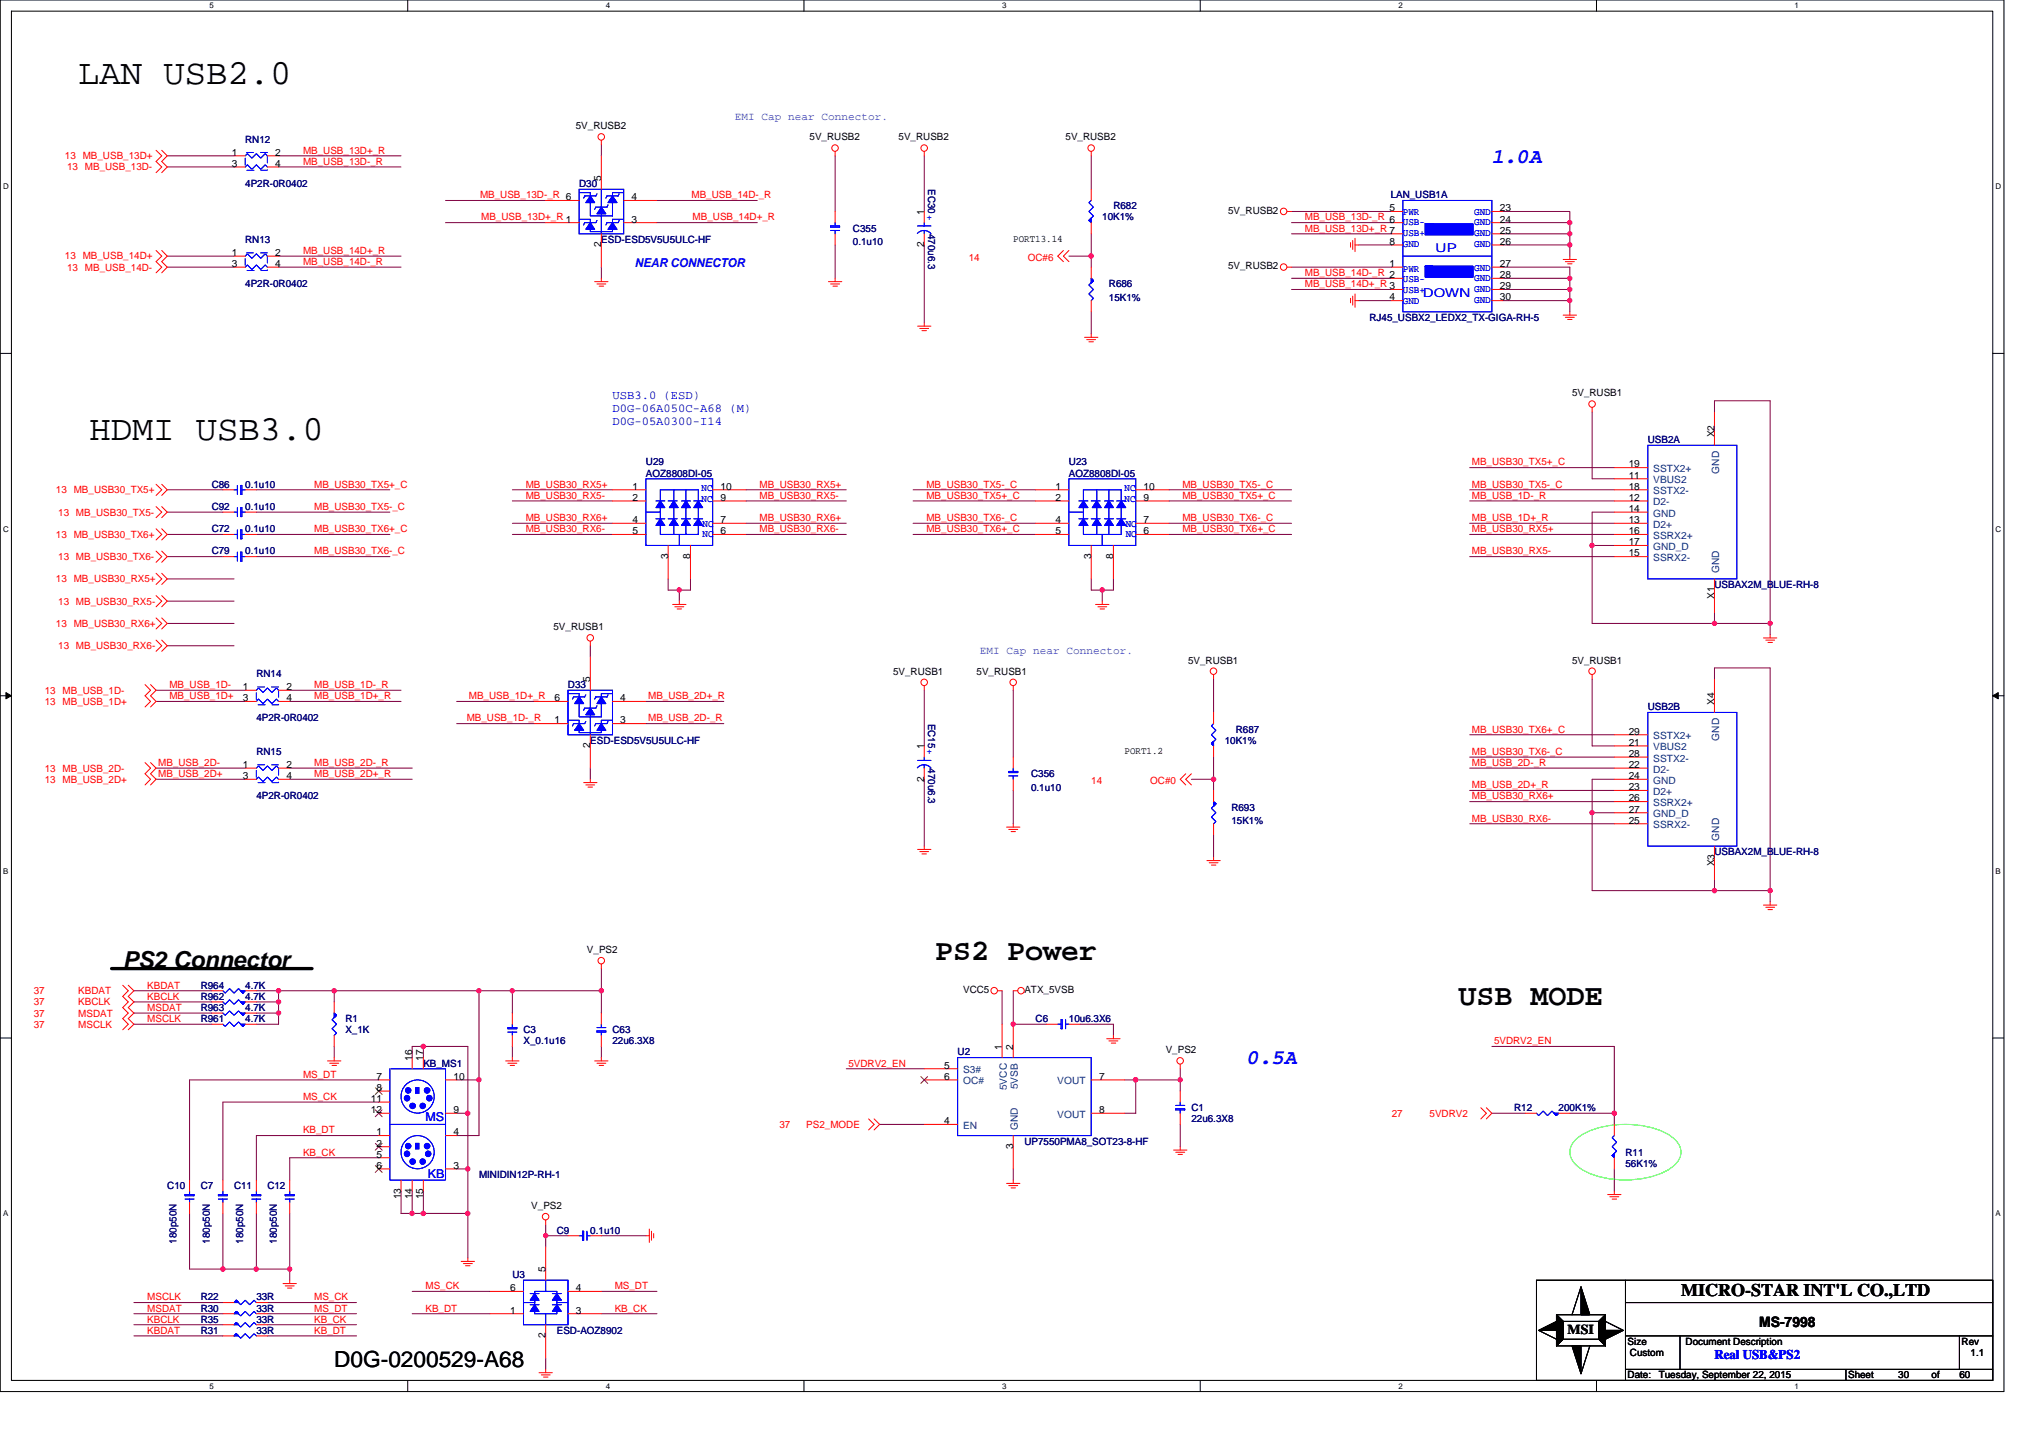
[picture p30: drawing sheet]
<svg xmlns="http://www.w3.org/2000/svg" width="297mm" height="210mm" viewBox="0 0 297 210" stroke-linecap="round" stroke-linejoin="round" font-family="sans-serif">
<defs><g id="words">
<g font-size="5.2">
<text x="11.4" y="12.3">LAN USB2.0</text>
<text x="13.1" y="64.3">HDMI USB3.0</text>
</g>
<g font-size="4.4">
<text x="136.6" y="140.2">PS2 Power</text>
<text x="213" y="146.7">USB MODE</text>
</g>
<text font-size="3.4" x="17.9" y="141.3">PS2 Connector</text>
<text font-size="3.2" x="48.8" y="199.6">D0G-0200529-A68</text>
<g font-size="3.1" fill="#00f">
<text x="217.9" y="23.7">1.0A</text>
<text x="182.1" y="155.4">0.5A</text>
</g>
<text font-size="2.6" x="245.5" y="189.3">MICRO-STAR INT'L CO.,LTD</text>
<text font-size="2.1" x="256.9" y="193.8">MS-7998</text>
<text font-size="2" x="228.9" y="194.8">MSI</text>
<text font-size="1.9" fill="#00f" x="250.4" y="198.5">Real USB&amp;PS2</text>
<g font-size="1.8" fill="#00f">
<text x="92.7" y="39">NEAR CONNECTOR</text>
<text x="209.6" y="36.7">UP</text>
<text x="207.8" y="43.4">DOWN</text>
<text x="89.4" y="58.3">USB3.0 (ESD)</text>
<text x="89.4" y="60.2">D0G-06A050C-A68 (M)</text>
<text x="89.4" y="62.1">D0G-05A0300-I14</text>
<text x="62.1" y="163.7">MS</text>
<text x="62.5" y="172">KB</text>
</g>
<g font-size="1.6" fill="#0080ff">
<text x="107.3" y="17.5">EMI Cap near Connector.</text>
<text x="143.1" y="95.6">EMI Cap near Connector.</text>
</g>
<g font-size="1.5" fill="#f00">
<text x="9.5" y="23.3">13 MB_USB_13D+</text>
<text x="44.3" y="22.4">MB_USB_13D+_R</text>
<text x="9.8" y="24.9">13 MB_USB_13D-</text>
<text x="44.3" y="24.1">MB_USB_13D-_R</text>
<text x="70.1" y="29">MB_USB_13D-_R 6</text>
<text x="101" y="29">MB_USB_14D-_R</text>
<text x="70.3" y="32.2">MB_USB_13D+_R 1</text>
<text x="101.2" y="32.2">MB_USB_14D+_R</text>
<text x="190.6" y="33.8">MB_USB_13D+_R 7</text>
<text x="190.6" y="32.2">MB_USB_13D-_R 6</text>
<text x="9.5" y="37.9">13 MB_USB_14D+</text>
<text x="9.8" y="39.5">13 MB_USB_14D-</text>
<text x="44.3" y="38.7">MB_USB_14D-_R</text>
<text x="44.3" y="37.1">MB_USB_14D+_R</text>
<text x="141.5" y="38.1">14</text>
<text x="150.1" y="38.1">OC#6</text>
<text x="190.6" y="42">MB_USB_14D+_R 3</text>
<text x="190.6" y="40.3">MB_USB_14D-_R 2</text>
<text x="45.9" y="71.2">MB_USB30_TX5+_C</text>
<text x="76.8" y="71.2">MB_USB30_RX5+</text>
<text x="110.9" y="71.2">MB_USB30_RX5+</text>
<text x="135.3" y="71.2">MB_USB30_TX5-_C</text>
<text x="172.7" y="71.2">MB_USB30_TX5-_C</text>
<text x="214.9" y="68">MB_USB30_TX5+_C</text>
<text x="214.9" y="71.2">MB_USB30_TX5-_C</text>
<text x="8.2" y="72">13 MB_USB30_TX5+</text>
<text x="8.5" y="75.3">13 MB_USB30_TX5-</text>
<text x="45.9" y="74.5">MB_USB30_TX5-_C</text>
<text x="45.9" y="77.7">MB_USB30_TX6+_C</text>
<text x="76.8" y="72.8">MB_USB30_RX5-</text>
<text x="76.8" y="76.1">MB_USB30_RX6+</text>
<text x="76.8" y="77.7">MB_USB30_RX6-</text>
<text x="110.9" y="72.8">MB_USB30_RX5-</text>
<text x="110.9" y="76.1">MB_USB30_RX6+</text>
<text x="110.9" y="77.7">MB_USB30_RX6-</text>
<text x="135.3" y="72.8">MB_USB30_TX5+_C</text>
<text x="135.3" y="76.1">MB_USB30_TX6-_C</text>
<text x="135.3" y="77.7">MB_USB30_TX6+_C</text>
<text x="172.7" y="76.1">MB_USB30_TX6-_C</text>
<text x="172.7" y="77.7">MB_USB30_TX6+_C</text>
<text x="172.7" y="72.8">MB_USB30_TX5+_C</text>
<text x="214.9" y="76.1">MB_USB_1D+_R</text>
<text x="214.9" y="72.8">MB_USB_1D-_R</text>
<text x="214.9" y="77.7">MB_USB30_RX5+</text>
<text x="8.2" y="78.5">13 MB_USB30_TX6+</text>
<text x="8.5" y="81.8">13 MB_USB30_TX6-</text>
<text x="45.9" y="81">MB_USB30_TX6-_C</text>
<text x="214.9" y="81">MB_USB30_RX5-</text>
<text x="8.2" y="85">13 MB_USB30_RX5+</text>
<text x="8.5" y="88.3">13 MB_USB30_RX5-</text>
<text x="8.2" y="91.5">13 MB_USB30_RX6+</text>
<text x="8.5" y="94.8">13 MB_USB30_RX6-</text>
<text x="6.5" y="101.3">13 MB_USB_1D-</text>
<text x="24.7" y="100.5">MB_USB_1D-</text>
<text x="45.9" y="100.5">MB_USB_1D-_R</text>
<text x="6.5" y="102.9">13 MB_USB_1D+</text>
<text x="24.7" y="102.1">MB_USB_1D+</text>
<text x="45.9" y="102.1">MB_USB_1D+_R</text>
<text x="68.2" y="105.3">MB_USB_1D-_R</text>
<text x="68.5" y="102.1">MB_USB_1D+_R</text>
<text x="94.7" y="105.3">MB_USB_2D-_R</text>
<text x="94.7" y="102.1">MB_USB_2D+_R</text>
<text x="214.9" y="107">MB_USB30_TX6+_C</text>
<text x="6.5" y="112.7">13 MB_USB_2D-</text>
<text x="23.1" y="111.8">MB_USB_2D-</text>
<text x="23.1" y="113.5">MB_USB_2D+</text>
<text x="45.9" y="113.5">MB_USB_2D+_R</text>
<text x="45.9" y="111.8">MB_USB_2D-_R</text>
<text x="214.9" y="110.2">MB_USB30_TX6-_C</text>
<text x="214.9" y="111.8">MB_USB_2D-_R</text>
<text x="6.5" y="114.3">13 MB_USB_2D+</text>
<text x="159.4" y="114.4">14</text>
<text x="168" y="114.4">OC#0</text>
<text x="214.9" y="115.1">MB_USB_2D+_R</text>
<text x="214.9" y="120">MB_USB30_RX6-</text>
<text x="214.9" y="116.7">MB_USB30_RX6+</text>
<text x="4.9" y="146.8">37</text>
<text x="4.9" y="148.4">37</text>
<text x="4.9" y="145.2">37</text>
<text x="11.4" y="146.8">KBCLK</text>
<text x="11.4" y="148.4">MSDAT</text>
<text x="11.4" y="145.2">KBDAT</text>
<text x="21.5" y="149.2">MSCLK</text>
<text x="21.5" y="146">KBCLK</text>
<text x="21.5" y="144.4">KBDAT</text>
<text x="21.5" y="147.6">MSDAT</text>
<text x="4.9" y="150.1">37</text>
<text x="11.4" y="150.1">MSCLK</text>
<text x="123.9" y="155.7">5VDRV2_EN</text>
<text x="218.2" y="152.5">5VDRV2_EN</text>
<text x="44.3" y="157.4">MS_DT</text>
<text x="44.3" y="160.6">MS_CK</text>
<text x="44.3" y="165.5">KB_DT</text>
<text x="113.8" y="164.7">37</text>
<text x="117.7" y="164.7">PS2_MODE</text>
<text x="203.2" y="163.1">27</text>
<text x="208.8" y="163.1">5VDRV2</text>
<text x="44.3" y="168.7">KB_CK</text>
<text x="21.5" y="191.5">MSDAT</text>
<text x="21.5" y="189.9">MSCLK</text>
<text x="45.9" y="191.5">MS_DT</text>
<text x="45.9" y="189.9">MS_CK</text>
<text x="62.1" y="191.5">KB_DT</text>
<text x="62.1" y="188.3">MS_CK</text>
<text x="89.8" y="191.5">KB_CK</text>
<text x="89.8" y="188.3">MS_DT</text>
<text x="21.5" y="194.8">KBDAT</text>
<text x="21.5" y="193.1">KBCLK</text>
<text x="45.9" y="194.8">KB_DT</text>
<text x="45.9" y="193.1">KB_CK</text>
</g>
<g font-size="1.5">
<text x="33.8" y="22.7">1</text>
<text x="40.2" y="22.7">2</text>
<text x="84.1" y="18.9">5V_RUSB2</text>
<text x="118.2" y="20.5">5V_RUSB2</text>
<text x="131.2" y="20.5">5V_RUSB2</text>
<text x="155.6" y="20.5">5V_RUSB2</text>
<text x="33.8" y="24.4">3</text>
<text x="40.2" y="24.4">4</text>
<text x="87.8" y="26.5" transform="rotate(-90 87.8 26.5)">5</text>
<text x="92.2" y="29.3">4</text>
<text x="92.2" y="32.5">3</text>
<text x="135" y="31.4" transform="rotate(-90 135 31.4)">1</text>
<text x="148" y="35.3">PORT13.14</text>
<text x="179.3" y="31.2">5V_RUSB2</text>
<text x="202.9" y="30.9">5</text>
<text x="202.9" y="35.8">8</text>
<text x="219" y="30.9">23</text>
<text x="219" y="32.5">24</text>
<text x="219" y="34.1">25</text>
<text x="219" y="35.8">26</text>
<text x="33.8" y="37.4">1</text>
<text x="33.8" y="39">3</text>
<text x="40.2" y="37.4">2</text>
<text x="40.2" y="39">4</text>
<text x="87.8" y="36.1" transform="rotate(-90 87.8 36.1)">2</text>
<text x="135" y="36.1" transform="rotate(-90 135 36.1)">2</text>
<text x="179.3" y="39.3">5V_RUSB2</text>
<text x="202.9" y="39">1</text>
<text x="219" y="39">27</text>
<text x="219" y="40.6">28</text>
<text x="202.9" y="43.9">4</text>
<text x="219" y="42.2">29</text>
<text x="219" y="43.9">30</text>
<text x="229.6" y="57.9">5V_RUSB1</text>
<text x="250.4" y="63.9" transform="rotate(-90 250.4 63.9)">X2</text>
<text x="92.4" y="71.5">1</text>
<text x="105.2" y="71.5">10</text>
<text x="154.1" y="71.5">1</text>
<text x="167" y="71.5">10</text>
<text x="237.8" y="69.9">11</text>
<text x="237.8" y="71.5">18</text>
<text x="237.8" y="68.3">19</text>
<text x="92.4" y="76.4">4</text>
<text x="92.4" y="73.1">2</text>
<text x="105.2" y="76.4">7</text>
<text x="105.2" y="73.1">9</text>
<text x="154.1" y="76.4">4</text>
<text x="154.1" y="73.1">2</text>
<text x="167" y="76.4">7</text>
<text x="167" y="73.1">9</text>
<text x="237.8" y="73.1">12</text>
<text x="237.8" y="76.4">13</text>
<text x="237.8" y="74.8">14</text>
<text x="92.4" y="78">5</text>
<text x="97.6" y="81.6" transform="rotate(-90 97.6 81.6)">3</text>
<text x="100.8" y="81.6" transform="rotate(-90 100.8 81.6)">8</text>
<text x="105.2" y="78">6</text>
<text x="154.1" y="78">5</text>
<text x="159.3" y="81.6" transform="rotate(-90 159.3 81.6)">3</text>
<text x="162.6" y="81.6" transform="rotate(-90 162.6 81.6)">8</text>
<text x="167" y="78">6</text>
<text x="237.8" y="79.6">17</text>
<text x="237.8" y="81.3">15</text>
<text x="237.8" y="78">16</text>
<text x="250.4" y="87.5" transform="rotate(-90 250.4 87.5)">X1</text>
<text x="80.8" y="92">5V_RUSB1</text>
<text x="35.5" y="100.8">1</text>
<text x="41.8" y="100.8">2</text>
<text x="86.2" y="99.7" transform="rotate(-90 86.2 99.7)">5</text>
<text x="130.4" y="98.5">5V_RUSB1</text>
<text x="142.6" y="98.5">5V_RUSB1</text>
<text x="173.5" y="96.9">5V_RUSB1</text>
<text x="229.6" y="96.9">5V_RUSB1</text>
<text x="35.5" y="102.4">3</text>
<text x="41.8" y="102.4">4</text>
<text x="81" y="102.4">6</text>
<text x="81" y="105.6">1</text>
<text x="90.6" y="105.6">3</text>
<text x="90.6" y="102.4">4</text>
<text x="237.8" y="107.3">29</text>
<text x="250.4" y="102.9" transform="rotate(-90 250.4 102.9)">X4</text>
<text x="35.5" y="112.1">1</text>
<text x="35.5" y="113.8">3</text>
<text x="41.8" y="112.1">2</text>
<text x="41.8" y="113.8">4</text>
<text x="86.2" y="109.3" transform="rotate(-90 86.2 109.3)">2</text>
<text x="135" y="109.4" transform="rotate(-90 135 109.4)">1</text>
<text x="164.2" y="110.1">PORT1.2</text>
<text x="237.8" y="108.9">21</text>
<text x="237.8" y="112.1">22</text>
<text x="237.8" y="113.8">24</text>
<text x="237.8" y="110.5">28</text>
<text x="135" y="114.1" transform="rotate(-90 135 114.1)">2</text>
<text x="237.8" y="115.4">23</text>
<text x="237.8" y="118.7">27</text>
<text x="237.8" y="117">26</text>
<text x="237.8" y="120.3">25</text>
<text x="250.4" y="126.5" transform="rotate(-90 250.4 126.5)">X3</text>
<text x="85.7" y="139.2">V_PS2</text>
<text x="140.6" y="145">VCC5</text>
<text x="149.6" y="145">ATX_5VSB</text>
<text x="60.2" y="154.9" transform="rotate(-90 60.2 154.9)">16</text>
<text x="61.8" y="154.9" transform="rotate(-90 61.8 154.9)">17</text>
<text x="146.3" y="153.3" transform="rotate(-90 146.3 153.3)">1</text>
<text x="148" y="153.3" transform="rotate(-90 148 153.3)">2</text>
<text x="170.2" y="153.8">V_PS2</text>
<text x="54.1" y="160.9">11</text>
<text x="55" y="157.7">7</text>
<text x="55" y="159.3">8</text>
<text x="66.2" y="157.7">10</text>
<text x="137.9" y="157.7">6</text>
<text x="137.9" y="156">5</text>
<text x="160.5" y="157.7">7</text>
<text x="54.1" y="162.5">12</text>
<text x="55" y="165.8">1</text>
<text x="55" y="167.4">2</text>
<text x="66.2" y="165.8">4</text>
<text x="66.2" y="162.5">9</text>
<text x="137.9" y="164.2">4</text>
<text x="148" y="167.8" transform="rotate(-90 148 167.8)">3</text>
<text x="160.5" y="162.5">8</text>
<text x="55" y="169">5</text>
<text x="55" y="170.7">6</text>
<text x="66.2" y="170.7">3</text>
<text x="58.5" y="175.1" transform="rotate(-90 58.5 175.1)">13</text>
<text x="60.2" y="175.1" transform="rotate(-90 60.2 175.1)">14</text>
<text x="61.8" y="175.1" transform="rotate(-90 61.8 175.1)">15</text>
<text x="77.6" y="176.6">V_PS2</text>
<text x="79.7" y="185.8" transform="rotate(-90 79.7 185.8)">5</text>
<text x="74.5" y="188.6">6</text>
<text x="74.5" y="191.8">1</text>
<text x="84.1" y="188.6">4</text>
<text x="84.1" y="191.8">3</text>
<text x="79.7" y="195.4" transform="rotate(-90 79.7 195.4)">2</text>
<text x="237.7" y="196.4">Size</text>
<text x="246.2" y="196.4">Document Description</text>
<text x="286.5" y="196.4">Rev</text>
<text x="237.7" y="201.3">Date:</text>
<text x="238" y="198">Custom</text>
<text x="242.2" y="201.3">Tuesday, September 22, 2015</text>
<text x="269.9" y="201.3">Sheet</text>
<text x="277.2" y="201.3">30</text>
<text x="282.1" y="201.3">of</text>
<text x="286.1" y="201.3">60</text>
<text x="287.8" y="198">1.1</text>
</g>
<g font-size="1.5" fill="#000080">
<text x="35.8" y="20.8">RN12</text>
<text x="35.8" y="27.3">4P2R-0R0402</text>
<text x="84.6" y="27.3">D30</text>
<text x="135.6" y="27.6" transform="rotate(90 135.6 27.6)">EC30+</text>
<text x="203.1" y="29">LAN_USB1A</text>
<text x="35.8" y="35.5">RN13</text>
<text x="87.8" y="35.5">ESD-ESD5V5U5ULC-HF</text>
<text x="124.6" y="33.8">C355</text>
<text x="124.6" y="35.8">0.1u10</text>
<text x="135.6" y="34.1" transform="rotate(90 135.6 34.1)">470u6.3</text>
<text x="161" y="32.2">10K1%</text>
<text x="162.6" y="30.6">R682</text>
<text x="35.8" y="42">4P2R-0R0402</text>
<text x="161.9" y="42">R686</text>
<text x="161.9" y="43.9">15K1%</text>
<text x="200" y="46.8">RJ45_USBX2_LEDX2_TX-GIGA-RH-5</text>
<text x="240.6" y="64.7">USB2A</text>
<text x="30.9" y="71.2">C86</text>
<text x="35.8" y="71.2">0.1u10</text>
<text x="94.3" y="68">U29</text>
<text x="94.3" y="69.6">AOZ8808DI-05</text>
<text x="156.1" y="68">U23</text>
<text x="156.1" y="69.6">AOZ8808DI-05</text>
<text x="30.9" y="77.7">C72</text>
<text x="30.9" y="74.5">C92</text>
<text x="35.8" y="77.7">0.1u10</text>
<text x="35.8" y="74.5">0.1u10</text>
<text x="30.9" y="81">C79</text>
<text x="35.8" y="81">0.1u10</text>
<text x="250.4" y="85.9">USBAX2M_BLUE-RH-8</text>
<text x="37.4" y="98.8">RN14</text>
<text x="82.9" y="100.5">D33</text>
<text x="37.4" y="105.3">4P2R-0R0402</text>
<text x="135.6" y="105.7" transform="rotate(90 135.6 105.7)">EC15+</text>
<text x="180.5" y="107">R687</text>
<text x="240.6" y="103.7">USB2B</text>
<text x="37.4" y="110.2">RN15</text>
<text x="86.2" y="108.6">ESD-ESD5V5U5ULC-HF</text>
<text x="135.6" y="112.2" transform="rotate(90 135.6 112.2)">470u6.3</text>
<text x="150.6" y="113.5">C356</text>
<text x="178.9" y="108.6">10K1%</text>
<text x="37.4" y="116.7">4P2R-0R0402</text>
<text x="150.6" y="115.4">0.1u10</text>
<text x="179.8" y="118.4">R693</text>
<text x="179.8" y="120.3">15K1%</text>
<text x="250.4" y="124.9">USBAX2M_BLUE-RH-8</text>
<text x="29.3" y="146">R962</text>
<text x="29.3" y="147.6">R963</text>
<text x="29.3" y="149.2">R961</text>
<text x="29.3" y="144.4">R964</text>
<text x="35.8" y="146">4.7K</text>
<text x="35.8" y="147.6">4.7K</text>
<text x="35.8" y="149.2">4.7K</text>
<text x="35.8" y="144.4">4.7K</text>
<text x="50.4" y="149.2">R1</text>
<text x="151.2" y="149.2">C6</text>
<text x="156.1" y="149.2">10u6.3X6</text>
<text x="50.4" y="150.9">X_1K</text>
<text x="61.8" y="155.7">KB_MS1</text>
<text x="76.5" y="150.9">C3</text>
<text x="76.5" y="152.5">X_0.1u16</text>
<text x="89.4" y="150.9">C63</text>
<text x="89.4" y="152.5">22u6.3X8</text>
<text x="139.8" y="154.1">U2</text>
<text x="149.6" y="167.1">UP7550PMA8_SOT23-8-HF</text>
<text x="174" y="162.2">C1</text>
<text x="174" y="163.9">22u6.3X8</text>
<text x="221.1" y="162.2">R12</text>
<text x="227.6" y="162.2">200K1%</text>
<text x="24.4" y="173.6">C10</text>
<text x="29.3" y="173.6">C7</text>
<text x="34.2" y="173.6">C11</text>
<text x="39" y="173.6">C12</text>
<text x="70" y="172">MINIDIN12P-RH-1</text>
<text x="237.4" y="168.8">R11</text>
<text x="237.4" y="170.4">56K1%</text>
<text x="25.8" y="181.6" transform="rotate(-90 25.8 181.6)">180p50N</text>
<text x="30.7" y="181.6" transform="rotate(-90 30.7 181.6)">180p50N</text>
<text x="35.5" y="181.6" transform="rotate(-90 35.5 181.6)">180p50N</text>
<text x="40.4" y="181.6" transform="rotate(-90 40.4 181.6)">180p50N</text>
<text x="81.3" y="180.1">C9</text>
<text x="86.2" y="180.1">0.1u10</text>
<text x="29.3" y="189.9">R22</text>
<text x="29.3" y="191.5">R30</text>
<text x="37.4" y="189.9">33R</text>
<text x="37.4" y="191.5">33R</text>
<text x="74.8" y="186.6">U3</text>
<text x="29.3" y="193.1">R35</text>
<text x="29.3" y="194.8">R31</text>
<text x="37.4" y="193.1">33R</text>
<text x="37.4" y="194.8">33R</text>
<text x="81.3" y="194.8">ESD-AOZ8902</text>
</g>
<g font-size="1.5" fill="#00f">
<text x="204.9" y="32.9">USB-</text>
<text x="204.9" y="34.5">USB+</text>
<text x="204.9" y="31.4">PWR</text>
<text x="215.3" y="31.4">GND</text>
<text x="215.3" y="32.9">GND</text>
<text x="215.3" y="34.5">GND</text>
<text x="204.9" y="36.1">GND</text>
<text x="204.9" y="41.1">USB-</text>
<text x="204.9" y="39.7">PWR</text>
<text x="215.3" y="36.1">GND</text>
<text x="215.3" y="41">GND</text>
<text x="215.3" y="39.5">GND</text>
<text x="204.9" y="42.8">USB+</text>
<text x="204.9" y="44.4">GND</text>
<text x="215.3" y="44.2">GND</text>
<text x="215.3" y="42.6">GND</text>
<text x="102.5" y="71.7">NC</text>
<text x="164.2" y="71.7">NC</text>
<text x="102.5" y="73.3">NC</text>
<text x="102.6" y="76.9">NC</text>
<text x="164.2" y="73.3">NC</text>
<text x="164.4" y="76.9">NC</text>
<text x="102.6" y="78.4">NC</text>
<text x="164.4" y="78.4">NC</text>
</g>
<g font-size="1.5" fill="#004080">
<text x="241.4" y="70.6">VBUS2</text>
<text x="241.4" y="68.9">SSTX2+</text>
<text x="251.1" y="69.2" transform="rotate(-90 251.1 69.2)">GND</text>
<text x="241.4" y="73.8">D2-</text>
<text x="241.4" y="77.1">D2+</text>
<text x="241.4" y="75.4">GND</text>
<text x="241.4" y="72.2">SSTX2-</text>
<text x="241.4" y="80.3">GND_D</text>
<text x="241.4" y="81.9">SSRX2-</text>
<text x="241.4" y="78.7">SSRX2+</text>
<text x="251.1" y="83.7" transform="rotate(-90 251.1 83.7)">GND</text>
<text x="241.4" y="107.9">SSTX2+</text>
<text x="241.4" y="109.6">VBUS2</text>
<text x="241.4" y="112.8">D2-</text>
<text x="241.4" y="111.2">SSTX2-</text>
<text x="251.1" y="108.2" transform="rotate(-90 251.1 108.2)">GND</text>
<text x="241.4" y="116.1">D2+</text>
<text x="241.4" y="119.3">GND_D</text>
<text x="241.4" y="117.7">SSRX2+</text>
<text x="241.4" y="114.4">GND</text>
<text x="241.4" y="120.9">SSRX2-</text>
<text x="251.1" y="122.7" transform="rotate(-90 251.1 122.7)">GND</text>
<text x="140.6" y="158.3">OC#</text>
<text x="140.6" y="156.7">S3#</text>
<text x="147" y="159.2" transform="rotate(-90 147 159.2)">5VCC</text>
<text x="148.7" y="159" transform="rotate(-90 148.7 159)">5VSB</text>
<text x="154.4" y="158.3">VOUT</text>
<text x="140.6" y="164.8">EN</text>
<text x="148.7" y="165" transform="rotate(-90 148.7 165)">GND</text>
<text x="154.4" y="163.2">VOUT</text>
</g>
<g font-size="1.2">
<text x="30.6" y="1.2">5</text>
<text x="88.5" y="1.2">4</text>
<text x="146.3" y="1.2">3</text>
<text x="204.2" y="1.2">2</text>
<text x="262.1" y="1.2">1</text>
<text x=".5" y="27.6">D</text>
<text x="291.4" y="27.6">D</text>
<text x=".5" y="77.6">C</text>
<text x="291.4" y="77.6">C</text>
<text x=".5" y="127.6">B</text>
<text x="291.4" y="127.6">B</text>
<text x=".5" y="177.6">A</text>
<text x="291.4" y="177.6">A</text>
<text x="30.6" y="202.8">5</text>
<text x="88.5" y="202.8">4</text>
<text x="146.3" y="202.8">3</text>
<text x="204.2" y="202.8">2</text>
<text x="262.1" y="202.8">1</text>
</g>
</g></defs>
<path d="M0 0h292.6v203.2h-292.6zM1.7 1.6h289.3v200h-289.3z" fill="none" stroke="#000" stroke-width=".15"/>
<g fill="#fff">
<path d="M30.6 .2h.6v1.3h-.6z"/>
<path d="M30.6 201.8h.6v1.3h-.6z"/>
</g>
<path d="M59.5 0v1.6M59.5 201.6v1.6" fill="none" stroke="#000" stroke-width=".15"/>
<g fill="#fff">
<path d="M88.5 .2h.6v1.3h-.6z"/>
<path d="M88.5 201.8h.6v1.3h-.6z"/>
</g>
<path d="M117.4 0v1.6M117.4 201.6v1.6" fill="none" stroke="#000" stroke-width=".15"/>
<g fill="#fff">
<path d="M146.3 .2h.7v1.3h-.7z"/>
<path d="M146.3 201.8h.7v1.3h-.7z"/>
</g>
<path d="M175.3 0v1.6M175.3 201.6v1.6" fill="none" stroke="#000" stroke-width=".15"/>
<g fill="#fff">
<path d="M204.2 .2h.6v1.3h-.6z"/>
<path d="M204.2 201.8h.6v1.3h-.6z"/>
</g>
<path d="M233.1 0v1.6M233.1 201.6v1.6" fill="none" stroke="#000" stroke-width=".15"/>
<g fill="#fff">
<path d="M262.1 .2h.6v1.3h-.6z"/>
<path d="M262.1 201.8h.6v1.3h-.6z"/>
<path d="M.5 26.6h.8v1.3h-.8z"/>
<path d="M291.4 26.6h.9v1.3h-.9z"/>
<path d="M.5 76.6h.8v1.3h-.8z"/>
<path d="M291.4 76.6h.9v1.3h-.9z"/>
</g>
<path d="M0 51.6h1.7M291 51.6h1.6" fill="none" stroke="#000" stroke-width=".15"/>
<g fill="#fff">
<path d="M.5 126.6h.7v1.3h-.7z"/>
<path d="M291.4 126.6h.8v1.3h-.8z"/>
</g>
<path d="M0 101.6h1.7M291 101.6h1.6" fill="none" stroke="#000" stroke-width=".15"/>
<path d="M.9 101.1l.8 .5-.8 .4zM291 101.6l.8-.5v.9z" fill="#000" stroke="#000" stroke-width=".15"/>
<g fill="#fff">
<path d="M.5 176.6h.7v1.2h-.7z"/>
<path d="M291.4 176.6h.8v1.2h-.8z"/>
</g>
<g fill="none" stroke="#000" stroke-width=".15">
<path d="M0 151.6h1.7M291 151.6h1.6M224.4 186.9h66.6v14.7h-66.6zM224.7 194.3l2.6 1.3M227.3 192h7.2v4.5h-7.2zM227.3 192l1 1M228.3 193h5.2v2.6h-5.2zM228.3 195.6l-1 .9M230.9 187.9l-1.3 4.1M232.2 196.5l-1.3 4.1M233.5 195.6l1 .9M234.5 193l2.6 1.3"/>
<path d="M234.5 192l-1 1M237.4 190.2h53.6M237.4 186.9v14.7M237.4 200h53.6M237.4 195.1h53.6M245.3 195.1v4.9M269.6 200v1.6M286.1 195.1v4.9"/>
</g>
<g fill="none" stroke="#800040" stroke-width=".15">
<path d="M24.4 37.4h9.8M24.4 39h9.8M24.4 22.8h9.8M24.4 24.4h9.8M40.7 39h17.9M40.7 37.4h17.9M40.7 22.8h17.9M40.7 24.4h17.9M65.1 32.5h14.6M65.1 29.3h14.6M87.8 21.1v1.7M87.8 39v1.6"/>
<path d="M95.9 32.5h14.7M95.9 29.3h14.7M122 35.8v4.8M122 22.8v8.1M135 35.8v11.3M135 22.8v8.1M156.1 37.4h3.3M159.4 22.8v4.8M159.4 37.4v1.6M159.4 34.1v3.3M188.6 32.5h14.6M188.6 30.9h14.6"/>
<path d="M188.6 34.1h14.6M188.6 39h14.6M198.4 35.8h4.8M219.5 34.1h9.8v1.7M219.5 35.8h9.8M219.5 39h9.8v1.6M219.5 30.9h9.8v1.6M219.5 32.5h9.8v1.6M229.3 35.8v1.6M159.4 45.5v3.3M188.6 42.3h14.6M188.6 40.6h14.6"/>
<path d="M198.4 43.9h4.8M219.5 43.9h9.8M219.5 42.3h9.8v1.6M219.5 40.6h9.8v1.7M229.3 43.9v1.6M24.4 74.8h8.2M24.4 71.5h8.2M24.4 78h8.2M37.4 71.5h19.5M37.4 74.8h19.5M37.4 78h19.5M74.8 71.5h14.6"/>
<path d="M74.8 73.2h14.6M74.8 76.4h14.6M74.8 78h14.6M109 71.5h14.6M109 73.2h14.6M109 76.4h14.6M109 78h14.6M133.3 71.5h17.9M133.3 73.2h17.9M133.3 76.4h17.9M133.3 78h17.9M170.7 76.4h17.9"/>
<path d="M170.7 78h17.9M170.7 71.5h17.9M170.7 73.2h17.9M214.6 76.4h21.2M214.6 68.3h21.2M214.6 71.5h21.2M214.6 73.2h21.2M214.6 78h21.2M232.5 79.7h3.3M232.5 60.2v9.7h3.3M232.5 79.7v11.3h17.9M235.8 74.8h-3.3v4.9"/>
<path d="M250.4 60.2v-1.7h8.1v32.5M24.4 81.3h8.2M24.4 84.5h9.8M24.4 87.8h9.8M24.4 91h9.8M24.4 94.3h9.8M37.4 81.3h19.5M86.2 94.3v1.6M97.6 84.5v1.7h1.6M99.2 86.2v1.6M100.8 84.5v1.7h-1.6M159.4 84.5v1.7h1.6"/>
<path d="M161 86.2v1.6M162.6 84.5v1.7h-1.6M177.2 99.2v4.8M214.6 81.3h21.2M232.5 99.2v9.7h3.3M250.4 89.4v1.6M250.4 99.2v-1.7h8.1v32.5M250.4 91h8.1M258.5 91v1.7M22.8 102.4h13M22.8 100.8h13M22.8 112.2h13"/>
<path d="M22.8 113.8h13M42.3 113.8h17.9M42.3 112.2h17.9M42.3 102.4h16.3M42.3 100.8h16.3M66.7 102.4h11.4M66.7 105.7h11.4M86.2 112.2v1.6M94.3 105.7h11.4M94.3 102.4h11.4M135 113.8v9.7M135 100.8v8.1"/>
<path d="M148 115.4v4.9M148 100.8v9.8M174 113.8h3.2M177.2 110.6v3.2M177.2 113.8v1.6M214.6 115.4h21.2M214.6 107.3h21.2M214.6 110.6h21.2M214.6 112.2h21.2M214.6 117.1h21.2M232.5 118.7h3.3M232.5 118.7v11.3h17.9"/>
<path d="M235.8 113.8h-3.3v4.9M177.2 121.9v3.3M214.6 120.3h21.2M250.4 128.4v1.6M250.4 130h8.1M258.5 130v1.7M19.6 149.6h11.3M19.6 146.3h11.3M19.6 144.7h11.3M19.6 147.9h11.3M37.4 146.3h3.3M37.4 147.9h3.3"/>
<path d="M37.4 144.7h3.3M40.7 144.7h8.1M40.7 144.7v1.6M40.7 147.9v1.7h-3.3M40.7 146.3v1.6M48.8 144.7v1.6M48.8 152.8v1.6M48.8 144.7h21.2M55.3 157.7h-27.6v14.6M61.8 152.8h6.5v9.8M61.8 152.8v1.6M61.8 152.8h-1.6v1.6"/>
<path d="M66.7 157.7h3.3M70 144.7v13M70 157.7v8.1h-3.3M70 144.7h4.8v3.2M74.8 144.7h13M74.8 152.8v1.6M87.8 141.4v3.3M87.8 152.8v1.6M87.8 144.7v3.2M123.6 156.1h11.4M146.3 144.7v4.9M148 144.7v4.9h4.8"/>
<path d="M157.7 149.6h4.9v1.6M164.2 157.7h1.7M165.9 157.7h6.5M165.9 157.7v4.9h-1.7M172.4 157.7v1.6M172.4 156.1v1.6M217.9 152.8h17.9v9.8M27.7 177.2v8.1h4.9M32.6 177.2v8.1M37.4 177.2v8.1M42.3 177.2v8.1M55.3 160.9h-22.7v11.4"/>
<path d="M55.3 165.8h-17.9v6.5M55.3 169.1h-13v3.2M58.6 173.9v3.3h3.2M60.2 173.9v3.3M61.8 177.2h6.5M61.8 173.9v3.3M66.7 162.6h1.6M66.7 170.7h1.6M68.3 162.6v8.1M68.3 177.2v6.5M68.3 170.7v6.5M79.7 178.8v1.6"/>
<path d="M128.5 164.2h6.5M148 170.7v1.6M172.4 164.2v3.2M217.9 162.6h4.9M229.3 162.6h6.5M235.8 170.7v3.2M235.8 162.6v1.6M19.6 191.8h13M19.6 195.1h13M19.6 190.2h13M19.6 193.4h13M32.6 185.3h4.8"/>
<path d="M37.4 185.3h4.9v1.6M39 195.1h13.1M39 191.8h13.1M39 193.4h13.1M39 190.2h13.1M60.2 191.8h11.4M60.2 188.6h11.4M79.7 180.4h3.2M79.7 198.3v1.7M79.7 180.4v1.7M87.8 191.8h8.1M87.8 188.6h8.1"/>
<path d="M87.8 180.4h6.5"/>
</g>
<g fill="#f0f" stroke="#f0f" stroke-width=".15">
<circle cx="159.3" cy="37.4" r=".32"/>
<circle cx="229.2" cy="34.1" r=".31"/>
<circle cx="229.2" cy="43.9" r=".32"/>
<circle cx="229.2" cy="35.7" r=".32"/>
<circle cx="229.2" cy="42.3" r=".31"/>
<circle cx="229.2" cy="32.5" r=".32"/>
<circle cx="229.2" cy="40.6" r=".32"/>
<circle cx="99.2" cy="86.1" r=".32"/>
<circle cx="161" cy="86.1" r=".32"/>
<circle cx="177.2" cy="113.8" r=".32"/>
<circle cx="258.5" cy="91" r=".31"/>
<circle cx="232.5" cy="79.6" r=".32"/>
<circle cx="250.4" cy="91" r=".31"/>
<circle cx="258.5" cy="130" r=".32"/>
<circle cx="232.5" cy="118.7" r=".32"/>
<circle cx="250.4" cy="130" r=".32"/>
<circle cx="235.7" cy="162.6" r=".32"/>
<circle cx="61.8" cy="152.8" r=".32"/>
<circle cx="69.9" cy="157.7" r=".32"/>
<circle cx="69.9" cy="144.7" r=".32"/>
<circle cx="48.8" cy="144.7" r=".32"/>
<circle cx="79.7" cy="180.4" r=".31"/>
<circle cx="87.8" cy="144.7" r=".32"/>
<circle cx="74.8" cy="144.7" r=".32"/>
<circle cx="40.7" cy="147.9" r=".31"/>
<circle cx="40.7" cy="146.3" r=".32"/>
<circle cx="40.7" cy="144.7" r=".32"/>
<circle cx="42.3" cy="185.3" r=".32"/>
<circle cx="68.3" cy="162.6" r=".32"/>
<circle cx="60.2" cy="177.2" r=".32"/>
<circle cx="61.8" cy="177.2" r=".32"/>
<circle cx="68.3" cy="177.2" r=".32"/>
<circle cx="68.3" cy="170.7" r=".32"/>
<circle cx="32.5" cy="185.3" r=".32"/>
<circle cx="37.4" cy="185.3" r=".32"/>
<circle cx="172.3" cy="157.7" r=".32"/>
<circle cx="165.8" cy="157.7" r=".32"/>
<circle cx="148" cy="149.5" r=".32"/>
</g>
<g fill="none" stroke="#f00" stroke-width=".15">
<path d="M22.8 36.6l.8 .8-.8 .8 .8 .8-.8 .8M22.8 21.9l.8 .9-.8 .8 .8 .8-.8 .8M23.6 36.6l.8 .8-.8 .8 .8 .8-.8 .8M23.6 21.9l.8 .9-.8 .8 .8 .8-.8 .8M34.2 37.4h1.6M34.2 39h1.6M34.2 22.8h1.6M34.2 24.4h1.6M39 37.4h1.7M39 39h1.7M39 22.8h1.7M39 24.4h1.7"/>
<path d="M79.7 32.5h4.9M79.7 29.3h4.9M87.8 20.5v.6M87.8 22.8v4.8M87.8 34.1v4.9M91.1 32.5h4.8M91.1 29.3h4.8M122 22.1v.7M122 30.9v1.6M122 34.1v1.7M135 22.1v.7M135 30.9v1.6"/>
<path d="M135 34.1v1.7M155.3 36.6l-.8 .8 .8 .8M156.1 36.6l-.8 .8 .8 .8M159.4 22.1v.7M159.4 27.6v1.7M159.4 32.5v1.6M159.4 39v1.6M188 30.9h.6M188 39h.6M197.2 35.4v.7M197.5 35.1v1.3M197.9 34.8v1.9"/>
<path d="M197.9 35.8h.5M203.2 39h1.7M203.2 30.9h1.7M203.2 32.5h1.7M203.2 34.1h1.7M203.2 35.8h1.7M217.9 39h1.6M217.9 30.9h1.6M217.9 32.5h1.6M217.9 34.1h1.6M217.9 35.8h1.6M228.3 37.9h1.9"/>
<path d="M228.6 38.2h1.3M228.9 38.5h.7M229.3 37.4v.5M86.8 41.1h2M87.2 41.5h1.3M87.5 41.8h.7M87.8 40.6v.5M121 41.1h1.9M121.3 41.5h1.3M121.6 41.8h.7M122 40.6v.5M134 47.6h2"/>
<path d="M134.3 48h1.3M134.6 48.3h.7M135 47.1v.5M158.4 49.3h1.9M158.7 49.6h1.3M159 49.9h.7M159.4 48.8v.5M159.4 43.9v1.6M197.2 43.6v.6M197.5 43.2v1.4M197.9 43.9h.5M197.9 42.9v2"/>
<path d="M203.2 40.6h1.7M203.2 42.3h1.7M203.2 43.9h1.7M217.9 40.6h1.6M217.9 42.3h1.6M217.9 43.9h1.6M228.3 46h1.9M228.6 46.3h1.3M228.9 46.7h.7M229.3 45.5v.5M232.5 59.5v.7M22.8 70.7l.8 .8-.8 .8"/>
<path d="M22.8 74l.8 .8-.8 .8M22.8 77.2l.8 .8-.8 .8M23.6 70.7l.8 .8-.8 .8M23.6 74l.8 .8-.8 .8M23.6 77.2l.8 .8-.8 .8M32.6 78h1.6M32.6 71.5h1.6M32.6 74.8h1.6M35.8 78h1.6M35.8 71.5h1.6M35.8 74.8h1.6M89.4 78h4.9"/>
<path d="M89.4 71.5h4.9M89.4 76.4h4.9M89.4 73.2h4.9M97.6 79.7v4.8M100.8 79.7v4.8M104.1 78h4.9M104.1 71.5h4.9M104.1 76.4h4.9M104.1 73.2h4.9M151.2 78h4.9M151.2 71.5h4.9M151.2 76.4h4.9"/>
<path d="M151.2 73.2h4.9M159.4 79.7v4.8M162.6 79.7v4.8M165.9 78h4.8M165.9 71.5h4.8M165.9 76.4h4.8M165.9 73.2h4.8M235.8 78h4.8M235.8 71.5h4.8M235.8 76.4h4.8M235.8 73.2h4.8M235.8 69.9h4.8"/>
<path d="M235.8 79.7h4.8M235.8 74.8h4.8M235.8 68.3h4.8M250.4 60.2v4.8M21.2 100l.8 .8-.8 .8 .8 .8-.8 .8M22 100l.8 .8-.8 .8 .8 .8-.8 .8M22.8 80.5l.8 .8-.8 .8M22.8 83.7l.8 .8-.8 .8M22.8 87l.8 .8-.8 .8M22.8 90.2l.8 .8-.8 .8M22.8 93.5l.8 .8-.8 .8M23.6 80.5l.8 .8-.8 .8"/>
<path d="M23.6 83.7l.8 .8-.8 .8M23.6 87l.8 .8-.8 .8M23.6 90.2l.8 .8-.8 .8M23.6 93.5l.8 .8-.8 .8M32.6 81.3h1.6M35.8 81.3h1.6M86.2 93.6v.7M86.2 95.9v4.9M98.2 88.3h2M98.5 88.6h1.4M98.9 88.9h.6M99.2 87.8v.5"/>
<path d="M160 88.3h1.9M160.3 88.6h1.3M160.7 88.9h.6M161 87.8v.5M177.2 98.5v.7M232.5 98.5v.7M235.8 81.3h4.8M250.4 84.5v4.9M250.4 99.2v4.8M257.5 93.2h2M257.9 93.5h1.3M258.2 93.8h.6"/>
<path d="M258.5 92.7v.5M21.2 111.4l.8 .8-.8 .8 .8 .8-.8 .8M22 111.4l.8 .8-.8 .8 .8 .8-.8 .8M35.8 112.2h1.6M35.8 113.8h1.6M35.8 102.4h1.6M35.8 100.8h1.6M40.7 112.2h1.6M40.7 113.8h1.6M40.7 102.4h1.6M40.7 100.8h1.6M78.1 102.4h4.8"/>
<path d="M78.1 105.7h4.8M85.2 114.3h2M85.6 114.6h1.2M85.9 114.9h.6M86.2 113.8v.5M86.2 107.3v4.9M89.4 102.4h4.9M89.4 105.7h4.9M135 100.1v.7M135 108.9v1.7M135 112.2v1.6M148 100.1v.7"/>
<path d="M148 110.6v1.6M148 113.8v1.6M173.2 113l-.8 .8 .8 .8M174 113l-.8 .8 .8 .8M177.2 104v1.7M177.2 108.9v1.7M177.2 115.4v1.7M235.8 108.9h4.8M235.8 112.2h4.8M235.8 115.4h4.8M235.8 118.7h4.8M235.8 117.1h4.8"/>
<path d="M235.8 113.8h4.8M235.8 110.6h4.8M235.8 107.3h4.8M134 124h2M134.3 124.4h1.3M134.6 124.7h.7M135 123.5v.5M147 120.8h1.9M147.3 121.1h1.3M147.7 121.4h.6M148 120.3v.5M176.3 125.7h1.9"/>
<path d="M176.6 126h1.3M176.9 126.3h.7M177.2 125.2v.5M177.2 120.3v1.6M235.8 120.3h4.8M250.4 123.5v4.9M257.5 132.2h2M257.9 132.5h1.3M258.2 132.8h.6M258.5 131.7v.5M17.9 143.9l.8 .8-.8 .8 .8 .8-.8 .8 .8 .8-.8 .8 .8 .9-.8 .8M18.7 143.9l.9 .8-.9 .8 .9 .8-.9 .8 .9 .8-.9 .8 .9 .9-.9 .8"/>
<path d="M30.9 149.6h1.7M30.9 146.3h1.7M30.9 147.9h1.7M30.9 144.7h1.7M35.8 149.6h1.6M35.8 146.3h1.6M35.8 147.9h1.6M35.8 144.7h1.6M47.8 154.9h2M48.2 155.3h1.3M48.5 155.6h.6M48.8 154.4v.5"/>
<path d="M48.8 146.3v1.6M48.8 151.2v1.6M55.3 157.7h1.6M55.3 159.3h1.6M60.2 154.4v1.7M61.8 154.4v1.7M65.1 157.7h1.6M73.8 154.9h2M74.2 155.3h1.3M74.5 155.6h.6M74.8 154.4v.5M74.8 147.9v1.7"/>
<path d="M74.8 151.2v1.6M86.8 154.9h2M87.2 155.3h1.3M87.5 155.6h.7M87.8 154.4v.5M87.8 140.8v.6M87.8 147.9v1.7M87.8 151.2v1.6M135 157.7h4.8M135 156.1h4.8M145.7 144.7h.6M146.3 149.6v4.8"/>
<path d="M148 149.6v4.8M148 144.7h.6M152.8 149.6h1.7M156.1 149.6h1.6M159.4 157.7h4.8M161.6 151.7h2M161.9 152h1.4M162.3 152.3h.6M162.6 151.2v.5M172.4 155.4v.7M172.4 159.3v1.6M27.7 172.3v1.6"/>
<path d="M27.7 175.6v1.6M32.6 172.3v1.6M32.6 175.6v1.6M37.4 172.3v1.6M37.4 175.6v1.6M42.3 172.3v1.6M42.3 175.6v1.6M55.3 162.6h1.6M55.3 165.8h1.6M55.3 167.4h1.6M55.3 170.7h1.6M55.3 169.1h1.6"/>
<path d="M55.3 160.9h1.6M58.6 172.3v1.6M60.2 172.3v1.6M61.8 172.3v1.6M65.1 162.6h1.6M65.1 165.8h1.6M65.1 170.7h1.6M79.7 178.2v.6M94.8 179.5v1.9M95.1 179.8v1.3M126.8 163.4l.9 .8-.9 .8M127.7 163.4l.8 .8-.8 .8"/>
<path d="M135 164.2h4.8M147 172.8h1.9M147.3 173.1h1.3M147.7 173.5h.6M148 172.3v.5M148 165.8v4.9M159.4 162.6h4.8M171.4 167.9h1.9M171.7 168.3h1.3M172 168.6h.7M172.4 167.4v.5M172.4 162.6v1.6"/>
<path d="M216.3 161.8l.8 .8-.8 .8M217.1 161.8l.8 .8-.8 .8M222.8 162.6h1.6M227.6 162.6h1.7M234.8 174.4h1.9M235.1 174.8h1.3M235.4 175.1h.7M235.8 173.9v.5M235.8 164.2v1.6M235.8 169.1v1.6M32.6 190.2h1.6M32.6 193.4h1.6"/>
<path d="M32.6 195.1h1.6M32.6 191.8h1.6M37.4 190.2h1.6M37.4 193.4h1.6M37.4 195.1h1.6M37.4 191.8h1.6M41.3 187.4h2M41.7 187.8h1.3M42 188.1h.6M42.3 186.9v.5M67.3 184.2h2M67.7 184.5h1.3"/>
<path d="M68 184.8h.6M68.3 183.7v.5M71.6 191.8h4.9M71.6 188.6h4.9M79.7 200v.4M79.7 182.1v4.8M79.7 193.4v4.9M82.9 191.8h4.9M82.9 188.6h4.9M82.9 180.4h1.7M86.2 180.4h1.6M94.3 180.4h.5"/>
<path d="M95.5 180.1v.7M78.7 200.4h2M79.1 200.8h1.2M79.4 201.1h.6"/>
<circle cx="87.8" cy="20" r=".48"/>
<circle cx="121.9" cy="21.6" r=".48"/>
<circle cx="135" cy="21.6" r=".48"/>
<circle cx="159.3" cy="21.6" r=".48"/>
<circle cx="187.5" cy="30.9" r=".48"/>
<circle cx="187.5" cy="39" r=".48"/>
<circle cx="232.5" cy="59" r=".48"/>
<circle cx="86.2" cy="93.1" r=".48"/>
<circle cx="135" cy="99.6" r=".48"/>
<circle cx="148" cy="99.6" r=".48"/>
<circle cx="177.2" cy="98" r=".48"/>
<circle cx="232.5" cy="98" r=".48"/>
<circle cx="87.8" cy="140.3" r=".48"/>
<circle cx="145.2" cy="144.7" r=".48"/>
<circle cx="149.1" cy="144.7" r=".48"/>
<circle cx="172.3" cy="154.9" r=".48"/>
<circle cx="79.7" cy="177.7" r=".48"/>
</g>
<g fill="#000" stroke="#000" stroke-width=".15">
<path d="M224.7 194.3l2.6-1.3v1.3zM230.9 187.9l1.3 4.1h-1.3zM234.5 194.3h2.6l-2.6 1.3zM229.6 196.5h1.3v4.1z"/>
<path d="M227.3 192l1 1v2.6l-1 .9z" fill-rule="evenodd"/>
<path d="M227.3 192l1 1v2.6l-1 .9z" fill-rule="evenodd"/>
<path d="M227.3 192l1 1v2.6l-1 .9z" fill-rule="evenodd"/>
<path d="M234.5 192v4.5l-1-.9v-2.6z" fill-rule="evenodd"/>
<path d="M234.5 192v4.5l-1-.9v-2.6z" fill-rule="evenodd"/>
<path d="M234.5 192v4.5l-1-.9v-2.6z" fill-rule="evenodd"/>
</g>
<path d="M230.2 166.4a9.9 9.9 0 0 1 5.8-2.2 13.2 13.2 0 0 1 7.9 1.6 2.81 2.81 0 0 1 1.5 3.1 4.7 4.7 0 0 1-3.2 2.6 14.7 14.7 0 0 1-10.6-.4 3.8 3.8 0 0 1-2.3-2.9l.1-.6 .3-.6z" fill="none" stroke="#0f0" stroke-width=".15"/>
<path d="M16.3 141.4h29.3" fill="none" stroke="#000" stroke-width=".49"/>
<g fill="none" stroke="#00f" stroke-width=".15">
<path d="M35.8 37.4l.3-.3 .7 .6 .6-.6 .7 .6 .6-.6 .3 .3M35.8 39l.3-.3 .7 .6 .6-.6 .7 .6 .6-.6 .3 .3M35.8 22.8l.3-.4 .7 .7 .6-.7 .7 .7 .6-.7 .3 .4M35.8 24.4l.3-.3 .7 .6 .6-.6 .7 .6 .6-.6 .3 .3M84.6 27.6h6.5v6.5h-6.5zM84.6 28.1h1.6v.5M84.6 32h1.6v.7M86.2 30.9h.1M86.2 33.5v.3h3.2v-.3M86.2 29.6v1.9h3.2v-1.9M87.2 32.2l-.2 .3h-1.6l-.2 .4M87.2 28.3l-.2 .3h-1.6l-.2 .3"/>
<path d="M87.8 27.6v3M87.8 31.2v2.9M88.8 29.9l-.2 .3h-1.6l-.2 .4M90.4 32.2l-.1 .3h-1.7l-.1 .4M90.4 28.3l-.1 .3h-1.7l-.1 .3M91.1 32h-1.7v.7M91.1 28.1h-1.7v.5M121.3 33.7h1.3M121.3 33h1.3v.2h-1.3zM122 32.5v.5M122 33.7v.4M134 34.1a1.29 1.29 0 0 1 1-.4 1.31 1.31 0 0 1 1 .4"/>
<path d="M134 33h2M135 33.7v.4M135 32.5v.5M159.4 29.3l-.4 .3 .7 .6-.7 .7 .7 .6-.7 .7 .4 .3M204.9 29.3h13v16.2h-13zM204.9 37.4h13M159.4 40.6l.3 .4-.7 .6 .7 .7-.7 .6 .7 .7-.3 .3M34.2 71.5h.5M34.2 78h.5M34.2 74.8h.5M34.7 70.9v1.3M34.7 77.4v1.3"/>
<path d="M34.7 74.1v1.3M35.2 70.9h.1v1.3h-.1zM35.2 77.4h.1v1.3h-.1zM35.2 74.1h.1v1.3h-.1zM35.3 71.5h.5M35.3 78h.5M35.3 74.8h.5M94.3 69.9h9.8v9.8h-9.8zM94.3 74.8h2.1M95.8 73.2h1.3M95.8 75.8h1.3M96.4 71.5h5.6v6.5h-5.6z"/>
<path d="M97.6 73.2h1.3M97.6 75.8h1.3M98.4 71.5v6.5M99.2 78v1.7M99.5 73.2h1.3M99.5 75.8h1.3M100.2 71.5v6.5M101.3 73.2h1.3M101.3 75.8h1.3M156.1 69.9h9.8v9.8h-9.8zM156.1 74.8h2.1M157.6 73.2h1.3"/>
<path d="M157.6 75.8h1.3M158.2 71.5h5.5v6.5h-5.5zM159.4 73.2h1.3M159.4 75.8h1.3M160.2 71.5v6.5M161 78v1.7M161.3 73.2h1.3M161.3 75.8h1.3M161.9 71.5v6.5M163.1 73.2h1.3M163.1 75.8h1.3M240.6 65h13v19.5h-13z"/>
<path d="M34.2 81.3h.5M34.7 80.6v1.3M35.2 80.6h.1v1.3h-.1zM35.3 81.3h.5M37.4 100.8l.4-.3 .6 .6 .6-.6 .7 .6 .7-.6 .3 .3M37.4 102.4l.4-.3 .6 .6 .6-.6 .7 .6 .7-.6 .3 .3M37.4 112.2l.4-.4 .6 .7 .6-.7 .7 .7 .7-.7 .3 .4M37.4 113.8l.4-.3 .6 .6 .6-.6 .7 .6 .7-.6 .3 .3M82.9 100.8h6.5v6.5h-6.5zM82.9 101.3h1.7v.5M82.9 105.2h1.7v.6M84.6 104h.1"/>
<path d="M84.6 106.6v.4h3.2v-.4M84.6 102.7v2h3.2v-2M85.6 105.3l-.2 .4h-1.6l-.2 .3M85.6 101.5l-.2 .3h-1.6l-.2 .3M86.2 100.8v2.9M86.2 104.4v2.9M87.2 103.1l-.2 .3h-1.6l-.2 .3M88.8 105.3l-.2 .4h-1.6l-.2 .3M88.8 101.5l-.2 .3h-1.6l-.2 .3M89.4 105.2h-1.6v.6M89.4 101.3h-1.6v.5M134 112.1a1.29 1.29 0 0 1 1-.4 1.31 1.31 0 0 1 1 .4"/>
<path d="M134 111h2M135 111.7v.5M135 110.6v.4M147.3 113.3h1.3M147.3 112.6h1.3v.2h-1.3zM148 112.2v.4M148 113.3v.5M177.2 105.7l-.3 .3 .7 .6-.7 .7 .7 .6-.7 .7 .3 .3M177.2 117.1l.4 .3-.7 .6 .7 .7-.7 .6 .7 .7-.4 .3M240.6 104h13v19.5h-13zM32.6 146.3l.3 .3 .6-.6 .7 .6 .6-.6 .7 .6 .3-.3M32.6 147.9l.3 .4 .6-.7 .7 .7 .6-.7 .7 .7 .3-.4"/>
<path d="M32.6 149.6l.3 .3 .6-.7 .7 .7 .6-.7 .7 .7 .3-.3M32.6 144.7l.3 .3 .6-.6 .7 .6 .6-.6 .7 .6 .3-.3M48.8 147.9l.3 .4-.6 .6 .6 .7-.6 .6 .6 .7-.3 .3M56.9 156.1v16.2h8.2v-16.2h-8M74.2 150.1h1.3v.1h-1.3zM74.2 150.7h1.3M74.8 149.6v.5M74.8 150.7v.5M87.2 150.5h1.3v.2h-1.3zM87.2 150.1h1.3M87.8 150.7v.5M87.8 149.6v.5"/>
<path d="M139.8 154.4h19.6v11.4h-19.6zM154.5 149.6h.5M155 148.9h.1v1.3h-.1zM155.6 148.9v1.3M155.6 149.6h.5M27 175.1h1.3M27 174.4h1.3v.2h-1.3zM27.7 173.9v.5M27.7 175.1v.5M31.9 175.1h1.3M31.9 174.4h1.3v.2h-1.3zM32.6 173.9v.5"/>
<path d="M32.6 175.1v.5M36.8 175.1h1.3M36.8 174.4h1.3v.2h-1.3zM37.4 173.9v.5M37.4 175.1v.5M41.7 175.1h1.3M41.7 174.4h1.3v.2h-1.3zM42.3 173.9v.5M42.3 175.1v.5M56.9 164.2h8.2M85.1 179.8h.1v1.3h-.1zM85.7 179.8v1.3"/>
<path d="M171.7 161.9h1.3v.2h-1.3zM171.7 161.4h1.3M172.4 162.1v.5M172.4 160.9v.5M224.4 162.6l.3 .3 .7-.7 .6 .7 .6-.7 .7 .7 .3-.3M235.8 165.8l-.4 .3 .7 .7-.7 .6 .7 .7-.7 .6 .4 .4M34.2 190.2l.3-.3 .7 .6 .6-.6 .7 .6 .6-.6 .3 .3M34.2 193.4l.3-.3 .7 .7 .6-.7 .7 .7 .6-.7 .3 .3M34.2 195.1l.3-.3 .7 .6 .6-.6 .7 .6 .6-.6 .3 .3M34.2 191.8l.3-.3 .7 .7 .6-.7 .7 .7 .6-.7 .3 .3M76.5 190.2h1.6M76.5 186.9h6.4v6.5h-6.4z"/>
<path d="M77.4 190.5h1.3M77.4 188.9h1.3M78.1 188.6v1.6M78.1 188.6h3.2v3.2h-3.2v-1.6M79.7 186.9v1.7M79.7 191.8v1.6M80.7 188.9h1.3M80.7 190.5h1.3M81.3 190.2h1.6M84.6 180.4h.5M85.7 180.4h.5"/>
<circle cx="61" cy="160.1" r="2.42"/>
<circle cx="61" cy="168.2" r="2.42"/>
</g>
<g fill="#00f" stroke="#00f" stroke-width=".15">
<path d="M100.2 73.2l.6 .9h-1.3z"/>
<path d="M100.2 75.8l.6 .9h-1.3z"/>
<path d="M102 73.2l.6 .9h-1.3z"/>
<path d="M102 75.8l.6 .9h-1.3z"/>
<path d="M96.4 73.2l.7 .9h-1.3z"/>
<path d="M96.4 75.8l.7 .9h-1.3z"/>
<path d="M98.4 73.2l.6 .9h-1.3z"/>
<path d="M98.4 75.8l.6 .9h-1.3z"/>
<path d="M87.8 30.2l.7 1h-1.3z"/>
<path d="M89.4 28.6l.7 1h-1.3z"/>
<path d="M86.2 32.5l.6 1h-1.2z"/>
<path d="M86.2 28.6l.6 1h-1.2z"/>
<path d="M89.4 32.5l.7 1h-1.3z"/>
<path d="M86.2 103.4l.6 1h-1.2z"/>
<path d="M87.8 101.8l.7 .9h-1.3z"/>
<path d="M84.6 105.7l.6 .9h-1.3z"/>
<path d="M84.6 101.8l.6 .9h-1.3z"/>
<path d="M87.8 105.7l.7 .9h-1.3z"/>
<path d="M161.9 73.2l.7 .9h-1.3z"/>
<path d="M161.9 75.8l.7 .9h-1.3z"/>
<path d="M163.7 73.2l.7 .9h-1.3z"/>
<path d="M163.7 75.8l.7 .9h-1.3z"/>
<path d="M158.2 73.2l.7 .9h-1.3z"/>
<path d="M158.2 75.8l.7 .9h-1.3z"/>
<path d="M160.2 73.2l.6 .9h-1.3z"/>
<path d="M160.2 75.8l.6 .9h-1.3z"/>
<path d="M78.1 190.5l.6 1h-1.3z"/>
<path d="M78.1 188.9l.6 1h-1.3z"/>
<path d="M81.3 188.9l.7 1h-1.3z"/>
<path d="M81.3 190.5l.7 1h-1.3z"/>
<path d="M48.8 147.9l.3 .4-.3 .3 .3-.3-.3 .3z" fill-rule="evenodd"/>
<path d="M48.8 147.9l.3 .4-.3 .3 .3-.3-.3 .3z" fill-rule="evenodd"/>
<path d="M227 162.6h.6l-.3 .3z" fill-rule="evenodd"/>
<path d="M227 162.6h.6l-.3 .3z" fill-rule="evenodd"/>
<path d="M208.1 38.9h7v1.6h-7v-1.6h1.2z" fill-rule="evenodd"/>
<path d="M208.1 32.7h7v1.6h-7v-1.6h1.2z" fill-rule="evenodd"/>
<path d="M208.1 38.9h7v1.6h-7v-1.6h1.2z" fill-rule="evenodd"/>
<path d="M208.1 32.7h7v1.6h-7v-1.6h1.2z" fill-rule="evenodd"/>
<path d="M159 32.2l.4-.3v.6l-.4-.3 .4-.3z" fill-rule="evenodd"/>
<path d="M159 32.2l.4-.3v.6l-.4-.3 .4-.3z" fill-rule="evenodd"/>
<path d="M34.5 189.9l.3 .3h-.6l.3-.3 .3 .3z" fill-rule="evenodd"/>
<path d="M34.5 189.9l.3 .3h-.6l.3-.3 .3 .3z" fill-rule="evenodd"/>
<path d="M34.2 193.4l.3-.3 .3 .3-.3-.3 .3 .3z" fill-rule="evenodd"/>
<path d="M34.2 193.4l.3-.3 .3 .3-.3-.3 .3 .3z" fill-rule="evenodd"/>
<path d="M159.4 40.6l.3 .4-.3 .3 .3-.3-.3 .3z" fill-rule="evenodd"/>
<path d="M159.4 40.6l.3 .4-.3 .3 .3-.3-.3 .3z" fill-rule="evenodd"/>
<path d="M235.4 168.7l.4-.3v.7l-.4-.4 .4-.3z" fill-rule="evenodd"/>
<path d="M235.4 168.7l.4-.3v.7l-.4-.4 .4-.3z" fill-rule="evenodd"/>
<path d="M34.2 195.1l.3-.3 .3 .3-.3-.3 .3 .3z" fill-rule="evenodd"/>
<path d="M34.2 195.1l.3-.3 .3 .3-.3-.3 .3 .3z" fill-rule="evenodd"/>
<path d="M34.5 191.5l.3 .3h-.6l.3-.3 .3 .3z" fill-rule="evenodd"/>
<path d="M34.5 191.5l.3 .3h-.6l.3-.3 .3 .3z" fill-rule="evenodd"/>
<path d="M60.7 158.8h.5v.8h-.5z" fill-rule="evenodd"/>
<path d="M60.7 167h.5v.8h-.5z" fill-rule="evenodd"/>
<path d="M60.7 158.8h.5v.8h-.5z" fill-rule="evenodd"/>
<path d="M60.7 167h.5v.8h-.5z" fill-rule="evenodd"/>
<path d="M35.2 146.3h.6l-.3 .3z" fill-rule="evenodd"/>
<path d="M35.2 146.3h.6l-.3 .3z" fill-rule="evenodd"/>
<path d="M35.2 147.9h.6l-.3 .4z" fill-rule="evenodd"/>
<path d="M35.2 147.9h.6l-.3 .4z" fill-rule="evenodd"/>
<path d="M176.9 108.6l.3-.3v.6l-.3-.3 .3-.3z" fill-rule="evenodd"/>
<path d="M176.9 108.6l.3-.3v.6l-.3-.3 .3-.3z" fill-rule="evenodd"/>
<path d="M177.2 117.1l.4 .3-.4 .3 .4-.3-.4 .3z" fill-rule="evenodd"/>
<path d="M177.2 117.1l.4 .3-.4 .3 .4-.3-.4 .3z" fill-rule="evenodd"/>
<path d="M35.2 149.6h.6l-.3 .3z" fill-rule="evenodd"/>
<path d="M35.2 149.6h.6l-.3 .3z" fill-rule="evenodd"/>
<path d="M35.2 144.7h.6l-.3 .3z" fill-rule="evenodd"/>
<path d="M35.2 144.7h.6l-.3 .3z" fill-rule="evenodd"/>
<circle cx="59.4" cy="160.4" r=".4"/>
<circle cx="62.7" cy="160.4" r=".4"/>
<circle cx="60.3" cy="161.5" r=".4"/>
<circle cx="61.7" cy="161.5" r=".39"/>
<circle cx="62.4" cy="159.2" r=".4"/>
<circle cx="59.6" cy="159.2" r=".39"/>
<circle cx="59.6" cy="167.4" r=".39"/>
<circle cx="59.4" cy="168.5" r=".4"/>
<circle cx="60.3" cy="169.6" r=".4"/>
<circle cx="61.7" cy="169.6" r=".39"/>
<circle cx="62.4" cy="167.4" r=".4"/>
<circle cx="62.5" cy="168.5" r=".4"/>
</g>
<path d="M35.8 36.9h3.2v2.6h-3.2zM35.8 22.3h3.2v2.6h-3.2zM37.4 100.3h3.3v2.6h-3.3zM37.4 111.7h3.3v2.6h-3.3z" fill="none" stroke="#fff" stroke-width=".15" stroke-dasharray="1 1 1 1 1 1 1 1"/>
<path d="M35.8 36.9h3.2v2.6h-3.2zM35.8 22.3h3.2v2.6h-3.2zM37.4 100.3h3.3v2.6h-3.3zM37.4 111.7h3.3v2.6h-3.3z" fill="none" stroke="#00f" stroke-width=".15" stroke-dasharray="1 1 1 1 1 1 1 1"/>
<path d="M54.8 158.8l1 1M55.8 158.8l-1 1M134.5 157.2l1 1M135.5 157.2l-1 1M54.8 167l1 1M54.8 170.2l1 1M54.8 162.1l1 1M55.8 167l-1 1M55.8 170.2l-1 1M55.8 162.1l-1 1" fill="none" stroke="#804000" stroke-width=".15"/>
<use href="#words"/>
</svg>
